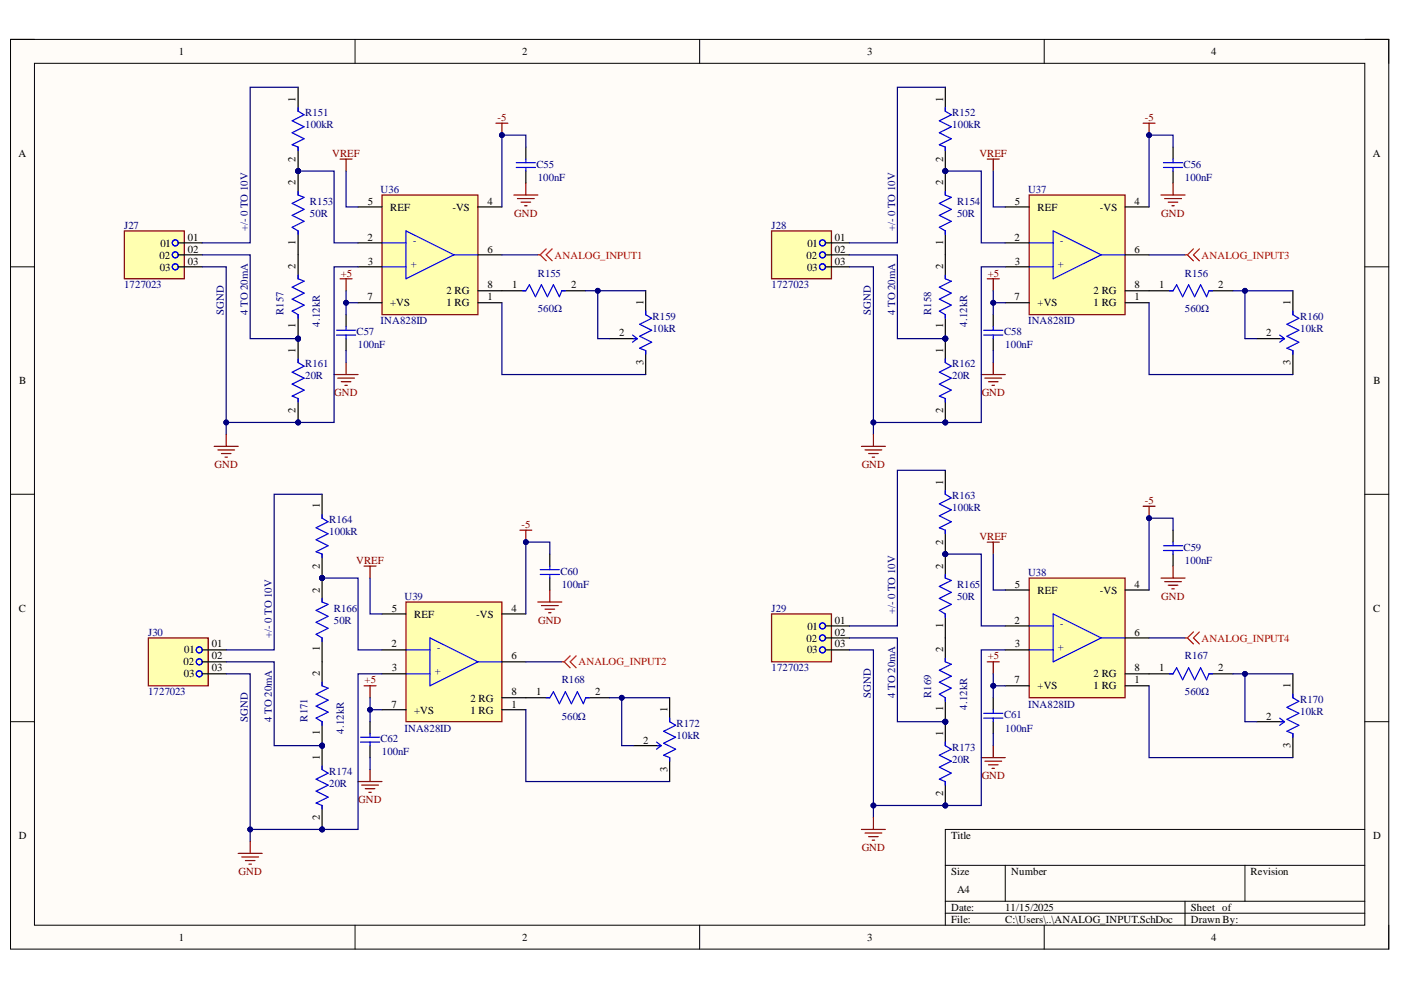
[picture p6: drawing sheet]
<svg xmlns="http://www.w3.org/2000/svg" width="297mm" height="210mm" viewBox="0 0 297 210" stroke-linecap="round" stroke-linejoin="round" font-family="sans-serif">
<defs><g id="words">
<g font-size="2.3">
<text x="37.9" y="11.7">1</text>
<text x="110.7" y="11.7">2</text>
<text x="183.9" y="11.7">3</text>
<text x="256.8" y="11.7">4</text>
<text x="62.7" y="21.5" transform="rotate(-90 62.7 21.5)">1</text>
<text x="199.9" y="21.5" transform="rotate(-90 199.9 21.5)">1</text>
<text x="3.9" y="33.3">A</text>
<text x="62.7" y="34.3" transform="rotate(-90 62.7 34.3)">2</text>
<text x="199.9" y="34.3" transform="rotate(-90 199.9 34.3)">2</text>
<text x="291" y="33.3">A</text>
<text x="62.7" y="39.3" transform="rotate(-90 62.7 39.3)">2</text>
<text x="199.9" y="39.3" transform="rotate(-90 199.9 39.3)">2</text>
<text x="78" y="43.4">5</text>
<text x="82.7" y="44.7">REF</text>
<text x="95.9" y="44.7">-VS</text>
<text x="103.4" y="43.4">4</text>
<text x="215.2" y="43.4">5</text>
<text x="220" y="44.7">REF</text>
<text x="233.2" y="44.7">-VS</text>
<text x="240.5" y="43.4">4</text>
<text x="34" y="52.3">01</text>
<text x="39.8" y="51">01</text>
<text x="39.8" y="53.6">02</text>
<text x="62.7" y="51.9" transform="rotate(-90 62.7 51.9)">1</text>
<text x="77.9" y="51">2</text>
<text x="103.4" y="53.6">6</text>
<text x="171.2" y="52.3">01</text>
<text x="177" y="51">01</text>
<text x="177" y="53.6">02</text>
<text x="199.9" y="51.9" transform="rotate(-90 199.9 51.9)">1</text>
<text x="215.1" y="51">2</text>
<text x="240.5" y="53.6">6</text>
<text x="33.8" y="54.8">02</text>
<text x="33.9" y="57.4">03</text>
<text x="39.8" y="56.1">03</text>
<text x="62.7" y="57.1" transform="rotate(-90 62.7 57.1)">2</text>
<text x="78" y="56.1">3</text>
<text x="171" y="54.8">02</text>
<text x="171.1" y="57.4">03</text>
<text x="177" y="56.1">03</text>
<text x="199.9" y="57.1" transform="rotate(-90 199.9 57.1)">2</text>
<text x="215.2" y="56.1">3</text>
<text x="77.9" y="63.7">7</text>
<text x="82.7" y="65">+VS</text>
<text x="94.6" y="65">1 RG</text>
<text x="94.6" y="62.4">2 RG</text>
<text x="103.4" y="63.7">1</text>
<text x="103.4" y="61.2">8</text>
<text x="108.6" y="61.2">1</text>
<text x="121.1" y="61.2">2</text>
<text x="136.4" y="64.7" transform="rotate(-90 136.4 64.7)">1</text>
<text x="215.1" y="63.7">7</text>
<text x="220" y="65">+VS</text>
<text x="231.8" y="65">1 RG</text>
<text x="231.8" y="62.4">2 RG</text>
<text x="240.5" y="63.7">1</text>
<text x="240.5" y="61.2">8</text>
<text x="245.8" y="61.2">1</text>
<text x="258.3" y="61.2">2</text>
<text x="273.6" y="64.7" transform="rotate(-90 273.6 64.7)">1</text>
<text x="62.7" y="69.6" transform="rotate(-90 62.7 69.6)">1</text>
<text x="131.3" y="71.3">2</text>
<text x="199.9" y="69.6" transform="rotate(-90 199.9 69.6)">1</text>
<text x="268.5" y="71.3">2</text>
<text x="62.7" y="74.9" transform="rotate(-90 62.7 74.9)">1</text>
<text x="136.4" y="77.3" transform="rotate(-90 136.4 77.3)">3</text>
<text x="199.9" y="74.9" transform="rotate(-90 199.9 74.9)">1</text>
<text x="273.6" y="77.3" transform="rotate(-90 273.6 77.3)">3</text>
<text x="4.1" y="81.4">B</text>
<text x="291.2" y="81.4">B</text>
<text x="62.7" y="87.6" transform="rotate(-90 62.7 87.6)">2</text>
<text x="199.9" y="87.6" transform="rotate(-90 199.9 87.6)">2</text>
<text x="67.8" y="107.8" transform="rotate(-90 67.8 107.8)">1</text>
<text x="199.9" y="102.7" transform="rotate(-90 199.9 102.7)">1</text>
<text x="199.9" y="115.5" transform="rotate(-90 199.9 115.5)">2</text>
<text x="67.8" y="125.6" transform="rotate(-90 67.8 125.6)">2</text>
<text x="67.8" y="120.6" transform="rotate(-90 67.8 120.6)">2</text>
<text x="199.9" y="120.6" transform="rotate(-90 199.9 120.6)">2</text>
<text x="215.2" y="124.6">5</text>
<text x="220" y="125.9">REF</text>
<text x="233.2" y="125.9">-VS</text>
<text x="240.5" y="124.6">4</text>
<text x="4" y="129.7">C</text>
<text x="83.1" y="129.7">5</text>
<text x="87.8" y="130.9">REF</text>
<text x="101" y="130.9">-VS</text>
<text x="108.4" y="129.7">4</text>
<text x="291.1" y="129.7">C</text>
<text x="44.9" y="137.3">01</text>
<text x="83" y="137.3">2</text>
<text x="171" y="136">02</text>
<text x="171.2" y="133.5">01</text>
<text x="177" y="132.2">01</text>
<text x="177" y="134.7">02</text>
<text x="177" y="137.3">03</text>
<text x="199.9" y="133.1" transform="rotate(-90 199.9 133.1)">1</text>
<text x="215.1" y="132.2">2</text>
<text x="215.2" y="137.3">3</text>
<text x="240.5" y="134.7">6</text>
<text x="38.9" y="141.1">02</text>
<text x="39" y="143.6">03</text>
<text x="39.1" y="138.6">01</text>
<text x="44.9" y="139.8">02</text>
<text x="44.9" y="142.4">03</text>
<text x="67.8" y="143.4" transform="rotate(-90 67.8 143.4)">2</text>
<text x="67.8" y="138.1" transform="rotate(-90 67.8 138.1)">1</text>
<text x="83.1" y="142.4">3</text>
<text x="108.4" y="139.8">6</text>
<text x="171.1" y="138.6">03</text>
<text x="199.9" y="138.3" transform="rotate(-90 199.9 138.3)">2</text>
<text x="231.8" y="143.6">2 RG</text>
<text x="240.5" y="142.4">8</text>
<text x="245.8" y="142.4">1</text>
<text x="258.3" y="142.4">2</text>
<text x="99.7" y="148.8">2 RG</text>
<text x="108.4" y="147.4">8</text>
<text x="113.7" y="147.4">1</text>
<text x="126.2" y="147.4">2</text>
<text x="215.1" y="144.9">7</text>
<text x="220" y="146.2">+VS</text>
<text x="231.8" y="146.2">1 RG</text>
<text x="240.5" y="144.9">1</text>
<text x="273.6" y="145.9" transform="rotate(-90 273.6 145.9)">1</text>
<text x="67.8" y="155.9" transform="rotate(-90 67.8 155.9)">1</text>
<text x="83" y="150">7</text>
<text x="87.8" y="151.3">+VS</text>
<text x="99.7" y="151.3">1 RG</text>
<text x="108.4" y="150">1</text>
<text x="141.5" y="151" transform="rotate(-90 141.5 151)">1</text>
<text x="199.9" y="150.8" transform="rotate(-90 199.9 150.8)">1</text>
<text x="268.5" y="152.6">2</text>
<text x="67.8" y="161.1" transform="rotate(-90 67.8 161.1)">1</text>
<text x="136.3" y="157.6">2</text>
<text x="199.9" y="156" transform="rotate(-90 199.9 156)">1</text>
<text x="273.6" y="158.6" transform="rotate(-90 273.6 158.6)">3</text>
<text x="141.5" y="163.6" transform="rotate(-90 141.5 163.6)">3</text>
<text x="67.8" y="173.9" transform="rotate(-90 67.8 173.9)">2</text>
<text x="199.9" y="168.8" transform="rotate(-90 199.9 168.8)">2</text>
<text x="4" y="177.9">D</text>
<text x="201.6" y="177.9">Title</text>
<text x="291.1" y="177.9">D</text>
<text x="201.6" y="185.5">Size</text>
<text x="214.4" y="185.5">Number</text>
<text x="265.2" y="185.5">Revision</text>
<text x="202.9" y="189.3">A4</text>
<text x="201.6" y="193.1">Date:</text>
<text x="201.6" y="195.7">File:</text>
<text x="213.1" y="193.1">11/15/2025</text>
<text x="213.1" y="195.7">C:\Users\..\ANALOG_INPUT.SchDoc</text>
<text x="252.5" y="193.1">Sheet of</text>
<text x="252.5" y="195.7">Drawn By:</text>
<text x="37.9" y="199.5">1</text>
<text x="110.7" y="199.5">2</text>
<text x="183.9" y="199.5">3</text>
<text x="256.8" y="199.5">4</text>
</g>
<g font-size="2.3" fill="#000080">
<text x="64.7" y="27.1">100kR</text>
<text x="64.7" y="24.6">R151</text>
<text x="201.9" y="27.1">100kR</text>
<text x="201.9" y="24.6">R152</text>
<text x="113.8" y="35.6">C55</text>
<text x="251" y="35.6">C56</text>
<text x="80.7" y="40.9">U36</text>
<text x="114" y="38.4">100nF</text>
<text x="218" y="40.9">U37</text>
<text x="251.2" y="38.4">100nF</text>
<text x="65.7" y="46">50R</text>
<text x="65.7" y="43.4">R153</text>
<text x="202.9" y="46">50R</text>
<text x="202.9" y="43.4">R154</text>
<text x="26.3" y="48.5">J27</text>
<text x="52.5" y="48.9" transform="rotate(-90 52.5 48.9)">+/- 0 TO 10V</text>
<text x="88.3" y="50.7" transform="rotate(-180 88.3 50.7)">-</text>
<text x="163.6" y="48.5">J28</text>
<text x="189.8" y="48.9" transform="rotate(-90 189.8 48.9)">+/- 0 TO 10V</text>
<text x="225.5" y="50.7" transform="rotate(-180 225.5 50.7)">-</text>
<text x="88.4" y="55.5" transform="rotate(-180 88.4 55.5)">+</text>
<text x="114" y="58.6">R155</text>
<text x="225.6" y="55.5" transform="rotate(-180 225.6 55.5)">+</text>
<text x="251.2" y="58.6">R156</text>
<text x="26.3" y="61.2">1727023</text>
<text x="163.6" y="61.2">1727023</text>
<text x="47.4" y="66.7" transform="rotate(-90 47.4 66.7)">SGND</text>
<text x="52.5" y="66.7" transform="rotate(-90 52.5 66.7)">4 TO 20mA</text>
<text x="60.1" y="66.7" transform="rotate(-90 60.1 66.7)">R157</text>
<text x="67.8" y="69.3" transform="rotate(-90 67.8 69.3)">4.12kR</text>
<text x="75.6" y="71.1">C57</text>
<text x="80.7" y="68.8">INA828ID</text>
<text x="114" y="66.2">560Ω</text>
<text x="138.4" y="70.3">10kR</text>
<text x="138.4" y="67.8">R159</text>
<text x="184.6" y="66.7" transform="rotate(-90 184.6 66.7)">SGND</text>
<text x="189.8" y="66.7" transform="rotate(-90 189.8 66.7)">4 TO 20mA</text>
<text x="197.4" y="66.7" transform="rotate(-90 197.4 66.7)">R158</text>
<text x="205" y="69.3" transform="rotate(-90 205 69.3)">4.12kR</text>
<text x="212.9" y="71.1">C58</text>
<text x="218" y="68.8">INA828ID</text>
<text x="251.2" y="66.2">560Ω</text>
<text x="275.6" y="70.3">10kR</text>
<text x="275.6" y="67.8">R160</text>
<text x="64.7" y="77.9">R161</text>
<text x="75.9" y="73.8">100nF</text>
<text x="201.9" y="77.9">R162</text>
<text x="213.1" y="73.8">100nF</text>
<text x="64.7" y="80.4">20R</text>
<text x="201.9" y="80.4">20R</text>
<text x="201.9" y="105.9">R163</text>
<text x="69.8" y="113.5">100kR</text>
<text x="69.8" y="110.9">R164</text>
<text x="201.9" y="108.4">100kR</text>
<text x="251" y="116.8">C59</text>
<text x="251.2" y="119.5">100nF</text>
<text x="118.8" y="121.8">C60</text>
<text x="119.1" y="124.6">100nF</text>
<text x="202.9" y="124.6">R165</text>
<text x="218" y="122.1">U38</text>
<text x="70.8" y="129.7">R166</text>
<text x="85.8" y="127.1">U39</text>
<text x="163.6" y="129.7">J29</text>
<text x="189.8" y="130.2" transform="rotate(-90 189.8 130.2)">+/- 0 TO 10V</text>
<text x="202.9" y="127.1">50R</text>
<text x="225.5" y="132" transform="rotate(-180 225.5 132)">-</text>
<text x="31.4" y="134.7">J30</text>
<text x="57.6" y="135.3" transform="rotate(-90 57.6 135.3)">+/- 0 TO 10V</text>
<text x="70.8" y="132.2">50R</text>
<text x="93.4" y="137" transform="rotate(-180 93.4 137)">-</text>
<text x="225.6" y="136.8" transform="rotate(-180 225.6 136.8)">+</text>
<text x="93.5" y="141.8" transform="rotate(-180 93.5 141.8)">+</text>
<text x="163.6" y="142.4">1727023</text>
<text x="251.2" y="139.8">R167</text>
<text x="31.4" y="147.4">1727023</text>
<text x="119.1" y="144.9">R168</text>
<text x="184.6" y="147.9" transform="rotate(-90 184.6 147.9)">SGND</text>
<text x="189.8" y="147.9" transform="rotate(-90 189.8 147.9)">4 TO 20mA</text>
<text x="197.4" y="147.9" transform="rotate(-90 197.4 147.9)">R169</text>
<text x="251.2" y="147.4">560Ω</text>
<text x="275.6" y="149">R170</text>
<text x="52.5" y="153" transform="rotate(-90 52.5 153)">SGND</text>
<text x="57.6" y="153" transform="rotate(-90 57.6 153)">4 TO 20mA</text>
<text x="65.2" y="153" transform="rotate(-90 65.2 153)">R171</text>
<text x="72.9" y="155.5" transform="rotate(-90 72.9 155.5)">4.12kR</text>
<text x="85.8" y="155.1">INA828ID</text>
<text x="119.1" y="152.6">560Ω</text>
<text x="143.4" y="154.1">R172</text>
<text x="205" y="150.5" transform="rotate(-90 205 150.5)">4.12kR</text>
<text x="212.9" y="152.3">C61</text>
<text x="213.1" y="155.1">100nF</text>
<text x="218" y="150">INA828ID</text>
<text x="275.6" y="151.6">10kR</text>
<text x="80.7" y="157.4">C62</text>
<text x="80.9" y="160.2">100nF</text>
<text x="143.4" y="156.6">10kR</text>
<text x="201.9" y="161.7">20R</text>
<text x="201.9" y="159.2">R173</text>
<text x="69.8" y="166.8">20R</text>
<text x="69.8" y="164.2">R174</text>
</g>
<g font-size="2.3" fill="#800000">
<text x="105.5" y="25.6">-5</text>
<text x="242.7" y="25.6">-5</text>
<text x="70.5" y="33.3">VREF</text>
<text x="207.6" y="33.3">VREF</text>
<text x="109" y="46">GND</text>
<text x="246.2" y="46">GND</text>
<text x="72.2" y="58.6">+5</text>
<text x="209.4" y="58.6">+5</text>
<text x="70.9" y="84">GND</text>
<text x="208.2" y="84">GND</text>
<text x="45.5" y="99.3">GND</text>
<text x="182.7" y="99.3">GND</text>
<text x="242.7" y="106.9">-5</text>
<text x="110.5" y="111.9">-5</text>
<text x="75.5" y="119.5">VREF</text>
<text x="207.6" y="114.5">VREF</text>
<text x="246.2" y="127.1">GND</text>
<text x="114.1" y="132.2">GND</text>
<text x="209.4" y="139.8">+5</text>
<text x="77.3" y="144.9">+5</text>
<text x="208.2" y="165.2">GND</text>
<text x="76" y="170.3">GND</text>
<text x="50.6" y="185.5">GND</text>
<text x="182.7" y="180.5">GND</text>
</g>
<g font-size="2.3" fill="#f00">
<text x="117.6" y="54.8">ANALOG_INPUT1</text>
<text x="254.8" y="54.8">ANALOG_INPUT3</text>
<text x="254.8" y="136">ANALOG_INPUT4</text>
<text x="122.6" y="141.1">ANALOG_INPUT2</text>
</g>
</g></defs>
<path d="M2.2 8.4h292.2v192.8h-292.2z" fill-rule="evenodd" fill="#fffcf8"/>
<path d="M2.2 8.4h292.2v192.8h-292.2z" fill="none" stroke="#000" stroke-width=".21"/>
<path d="M7.3 13.4h282.1v182.8h-282.1z" fill-rule="evenodd" fill="#fffcf8"/>
<g fill="none" stroke="#000" stroke-width=".21">
<path d="M2.2 8.3h5.1M7.3 13.4h282.1v182.8h-282.1zM75.3 8.3v5.1M148.3 8.3v5.1M221.4 8.4v5M289.4 8.4h5v5M2.2 56.6h5.1M289.4 56.6h5M2.2 104.8h5.1M289.4 104.8h5M2.2 153h5.1M289.4 153h5"/>
<path d="M289.4 175.9h-89v20.3M75.3 196.2v5M148.3 196.2v5M200.4 183.5h89M200.4 191.1h89M200.4 193.6h89M213.1 183.5v7.6M221.4 196.2v5M251.2 191.1v5.1M264 183.5v7.6M294.4 196.2v5"/>
</g>
<path d="M81 41.3h20.3v25.4h-20.3z" fill-rule="evenodd" fill="#ffffb0"/>
<path d="M81 41.3h20.3v25.4h-20.3z" fill="none" stroke="#800000" stroke-width=".25"/>
<path d="M81 56.6h5.1M81 51.5h5.1M86.1 49l10.1 5-10.1 5.1zM96.2 54h5.1" fill="none" stroke="#00f" stroke-width=".25"/>
<path d="M75.9 56.6h5.1M75.9 51.5h5.1M75.9 43.9h5.1M101.3 43.9h5.1M101.3 54h5.1M75.9 64.2h5.1M101.3 64.2h5.1M101.3 61.6h5.1" fill="none" stroke="#000" stroke-width=".25"/>
<path d="M26.4 49h12.7v10.1h-12.7z" fill-rule="evenodd" fill="#ffffb0"/>
<path d="M26.4 49h12.7v10.1h-12.7z" fill="none" stroke="#800000" stroke-width=".25"/>
<g fill="none" stroke="#00f" stroke-width=".25">
<circle cx="37.2" cy="54" r=".63"/>
<circle cx="37.2" cy="51.5" r=".63"/>
<circle cx="37.2" cy="56.6" r=".63"/>
</g>
<path d="M37.8 51.5h5.1M37.8 54h5.1M37.8 56.6h5.1" fill="none" stroke="#000" stroke-width=".25"/>
<circle cx="63.2" cy="36.3" r=".51" fill="#000080"/>
<circle cx="63.2" cy="36.3" r=".51" fill="none" stroke="#000080" stroke-width=".21"/>
<path d="M63.2 18.5v5.1M63.2 31.2v5.1" fill="none" stroke="#000" stroke-width=".25"/>
<circle cx="63.2" cy="36.3" r=".51" fill="#000080"/>
<circle cx="63.2" cy="36.3" r=".51" fill="none" stroke="#000080" stroke-width=".21"/>
<path d="M63.2 22.8v.8l1.3 .7-2.6 1.3 2.6 1.3-2.6 1.2 2.6 1.3-2.6 1.3 1.3 .5v.8" fill="none" stroke="#00f" stroke-width=".25"/>
<circle cx="63.2" cy="36.3" r=".51" fill="#000080"/>
<circle cx="63.2" cy="36.3" r=".51" fill="none" stroke="#000080" stroke-width=".21"/>
<path d="M63.2 36.3v5M63.2 49v5" fill="none" stroke="#000" stroke-width=".25"/>
<circle cx="63.2" cy="36.3" r=".51" fill="#000080"/>
<circle cx="63.2" cy="36.3" r=".51" fill="none" stroke="#000080" stroke-width=".21"/>
<path d="M63.2 40.6v.7l1.3 .6-2.6 1.2 2.6 1.3-2.6 1.3 2.6 1.2-2.6 1.3 1.3 .8v.7" fill="none" stroke="#00f" stroke-width=".25"/>
<circle cx="63.2" cy="71.8" r=".51" fill="#000080"/>
<circle cx="63.2" cy="71.8" r=".51" fill="none" stroke="#000080" stroke-width=".21"/>
<path d="M63.2 66.7v5.1" fill="none" stroke="#000" stroke-width=".25"/>
<circle cx="63.2" cy="71.8" r=".51" fill="#000080"/>
<circle cx="63.2" cy="71.8" r=".51" fill="none" stroke="#000080" stroke-width=".21"/>
<path d="M63.2 54v5.1" fill="none" stroke="#000" stroke-width=".25"/>
<path d="M63.2 58.3v.8l1.3 .5-2.6 1.3 2.6 1.3-2.6 1.2 2.6 1.3-2.6 1.3 1.3 .7v.8" fill="none" stroke="#00f" stroke-width=".25"/>
<circle cx="63.2" cy="71.8" r=".51" fill="#000080"/>
<circle cx="63.2" cy="71.8" r=".51" fill="none" stroke="#000080" stroke-width=".21"/>
<circle cx="63.2" cy="89.6" r=".51" fill="#000080"/>
<circle cx="63.2" cy="89.6" r=".51" fill="none" stroke="#000080" stroke-width=".21"/>
<path d="M63.2 71.8v5.1" fill="none" stroke="#000" stroke-width=".25"/>
<circle cx="63.2" cy="71.8" r=".51" fill="#000080"/>
<circle cx="63.2" cy="71.8" r=".51" fill="none" stroke="#000080" stroke-width=".21"/>
<path d="M63.2 84.5v5.1" fill="none" stroke="#000" stroke-width=".25"/>
<circle cx="63.2" cy="89.6" r=".51" fill="#000080"/>
<circle cx="63.2" cy="89.6" r=".51" fill="none" stroke="#000080" stroke-width=".21"/>
<path d="M63.2 76.1v.8l1.3 .7-2.6 1.3 2.6 1.3-2.6 1.2 2.6 1.3-2.6 1.3 1.3 .5v.7" fill="none" stroke="#00f" stroke-width=".25"/>
<path d="M72.1 33.7h2.5M73.4 33.7v2.6M105.1 26.1h2.6M106.4 26.1v2.6M72.1 59.1h2.5M73.4 59.1v2.5" fill="none" stroke="#800000" stroke-width=".25"/>
<circle cx="106.4" cy="28.7" r=".51" fill="#000080"/>
<circle cx="106.4" cy="28.7" r=".51" fill="none" stroke="#000080" stroke-width=".21"/>
<path d="M111.5 31.2v2.5M111.5 36.3v2.5M73.4 66.7v2.6M73.4 71.8v2.5M106.4 61.6h5.1M119.1 61.6h5.1M129.3 71.8h5.1M136.9 61.6v5.1M136.9 74.3v5.1" fill="none" stroke="#000" stroke-width=".25"/>
<g fill="none" stroke="#00f" stroke-width=".25">
<path d="M109.5 34.5h4M109.5 35.5h4M111.5 33.7v.8M111.5 35.5v.8M71.3 70h4.1M71.3 71h4.1M73.4 69.3v.7M73.4 71v.8M110.7 61.6h.8l.7-1.2 1.3 2.5 1.3-2.5 1.3 2.5 1.2-2.5 1.3 2.5 .5-1.3h.8M134.1 71l1 .8M134.4 71.8h.7M135.1 71.8l-1 .8"/>
<path d="M136.9 66v.7l1.3 .8-2.6 1.3 2.6 1.2-2.6 1.3 2.6 1.3-2.6 1.2 1.3 .5v.8"/>
</g>
<path d="M111.5 38.8v2.5M108.9 41.3h5.1M109.7 42.1h3.6M110.5 42.9h2M111.2 43.6h.5M70.8 79.4h5.1M73.4 76.9v2.5M71.6 80.2h3.6M72.4 80.9h2M73.1 81.7h.5" fill="none" stroke="#800000" stroke-width=".25"/>
<path d="M114 54h.5M114.5 54l1.3 1.3M115.8 52.8l-1.3 1.2M117.1 52.8l-1.3 1.2 1.3 1.3" fill="none" stroke="#f00" stroke-width=".25"/>
<path d="M63.2 36.3h7.6v15.2h5.1" fill="none" stroke="#000080" stroke-width=".25"/>
<circle cx="63.2" cy="36.3" r=".51" fill="#000080"/>
<circle cx="63.2" cy="36.3" r=".51" fill="none" stroke="#000080" stroke-width=".21"/>
<path d="M63.2 18.5h-10.2v33h-10.1M42.9 54h10.1v17.8h10.2" fill="none" stroke="#000080" stroke-width=".25"/>
<circle cx="63.2" cy="71.8" r=".51" fill="#000080"/>
<circle cx="63.2" cy="71.8" r=".51" fill="none" stroke="#000080" stroke-width=".21"/>
<path d="M42.9 56.6h5.1v33h22.8v-33h5.1" fill="none" stroke="#000080" stroke-width=".25"/>
<circle cx="63.2" cy="89.6" r=".51" fill="#000080"/>
<circle cx="63.2" cy="89.6" r=".51" fill="none" stroke="#000080" stroke-width=".21"/>
<circle cx="48" cy="89.6" r=".51" fill="#000080"/>
<circle cx="48" cy="89.6" r=".51" fill="none" stroke="#000080" stroke-width=".21"/>
<path d="M48 89.6v2.5" fill="none" stroke="#000080" stroke-width=".25"/>
<circle cx="48" cy="89.6" r=".51" fill="#000080"/>
<circle cx="48" cy="89.6" r=".51" fill="none" stroke="#000080" stroke-width=".21"/>
<path d="M73.4 36.3v7.6h2.5M111.5 31.2v-2.5h-5.1v15.2M73.4 74.3v2.6" fill="none" stroke="#000080" stroke-width=".25"/>
<circle cx="106.4" cy="28.7" r=".51" fill="#000080"/>
<circle cx="106.4" cy="28.7" r=".51" fill="none" stroke="#000080" stroke-width=".21"/>
<path d="M126.7 61.6v10.2" fill="none" stroke="#000080" stroke-width=".25"/>
<circle cx="126.7" cy="61.6" r=".51" fill="#000080"/>
<circle cx="126.7" cy="61.6" r=".51" fill="none" stroke="#000080" stroke-width=".21"/>
<path d="M106.4 54h7.6M73.4 61.6v2.6h2.5" fill="none" stroke="#000080" stroke-width=".25"/>
<circle cx="73.4" cy="64.2" r=".51" fill="#000080"/>
<circle cx="73.4" cy="64.2" r=".51" fill="none" stroke="#000080" stroke-width=".21"/>
<path d="M73.4 64.2v2.5" fill="none" stroke="#000080" stroke-width=".25"/>
<circle cx="73.4" cy="64.2" r=".51" fill="#000080"/>
<circle cx="73.4" cy="64.2" r=".51" fill="none" stroke="#000080" stroke-width=".21"/>
<path d="M106.4 64.2v15.2h30.5M124.2 61.6h12.7M126.7 71.8h2.6" fill="none" stroke="#000080" stroke-width=".25"/>
<circle cx="126.7" cy="61.6" r=".51" fill="#000080"/>
<circle cx="126.7" cy="61.6" r=".51" fill="none" stroke="#000080" stroke-width=".21"/>
<path d="M86.1 127.6h20.3v25.4h-20.3z" fill-rule="evenodd" fill="#ffffb0"/>
<path d="M86.1 127.6h20.3v25.4h-20.3z" fill="none" stroke="#800000" stroke-width=".25"/>
<path d="M86.1 137.8h5.1M91.2 135.3l10.1 5-10.1 5.1zM86.1 142.9h5.1M101.3 140.3h5.1" fill="none" stroke="#00f" stroke-width=".25"/>
<path d="M81 137.8h5.1M81 130.2h5.1M106.4 130.2h5.1M81 150.5h5.1M81 142.9h5.1M106.4 150.5h5.1M106.4 147.9h5.1M106.4 140.3h5.1" fill="none" stroke="#000" stroke-width=".25"/>
<path d="M31.4 135.3h12.8v10.1h-12.8z" fill-rule="evenodd" fill="#ffffb0"/>
<path d="M31.4 135.3h12.8v10.1h-12.8z" fill="none" stroke="#800000" stroke-width=".25"/>
<g fill="none" stroke="#00f" stroke-width=".25">
<circle cx="42.2" cy="137.8" r=".64"/>
<circle cx="42.2" cy="142.9" r=".64"/>
<circle cx="42.2" cy="140.3" r=".64"/>
</g>
<path d="M42.9 137.8h5.1M42.9 140.3h5.1M42.9 142.9h5.1" fill="none" stroke="#000" stroke-width=".25"/>
<circle cx="68.3" cy="122.6" r=".51" fill="#000080"/>
<circle cx="68.3" cy="122.6" r=".51" fill="none" stroke="#000080" stroke-width=".21"/>
<path d="M68.3 104.8v5.1M68.3 117.5v5.1" fill="none" stroke="#000" stroke-width=".25"/>
<circle cx="68.3" cy="122.6" r=".51" fill="#000080"/>
<circle cx="68.3" cy="122.6" r=".51" fill="none" stroke="#000080" stroke-width=".21"/>
<path d="M68.3 109.1v.8l1.3 .7-2.6 1.3 2.6 1.3-2.6 1.2 2.6 1.3-2.6 1.3 1.3 .5v.7" fill="none" stroke="#00f" stroke-width=".25"/>
<circle cx="68.3" cy="122.6" r=".51" fill="#000080"/>
<circle cx="68.3" cy="122.6" r=".51" fill="none" stroke="#000080" stroke-width=".21"/>
<path d="M68.3 122.6v5M68.3 135.3v5" fill="none" stroke="#000" stroke-width=".25"/>
<circle cx="68.3" cy="122.6" r=".51" fill="#000080"/>
<circle cx="68.3" cy="122.6" r=".51" fill="none" stroke="#000080" stroke-width=".21"/>
<path d="M68.3 126.9v.7l1.3 .5-2.6 1.3 2.6 1.3-2.6 1.3 2.6 1.2-2.6 1.3 1.3 .8v.7" fill="none" stroke="#00f" stroke-width=".25"/>
<circle cx="68.3" cy="158.1" r=".51" fill="#000080"/>
<circle cx="68.3" cy="158.1" r=".51" fill="none" stroke="#000080" stroke-width=".21"/>
<path d="M68.3 153v5.1" fill="none" stroke="#000" stroke-width=".25"/>
<circle cx="68.3" cy="158.1" r=".51" fill="#000080"/>
<circle cx="68.3" cy="158.1" r=".51" fill="none" stroke="#000080" stroke-width=".21"/>
<path d="M68.3 140.3v5.1" fill="none" stroke="#000" stroke-width=".25"/>
<path d="M68.3 144.6v.8l1.3 .5-2.6 1.3 2.6 1.2-2.6 1.3 2.6 1.3-2.6 1.3 1.3 .7v.8" fill="none" stroke="#00f" stroke-width=".25"/>
<circle cx="68.3" cy="158.1" r=".51" fill="#000080"/>
<circle cx="68.3" cy="158.1" r=".51" fill="none" stroke="#000080" stroke-width=".21"/>
<circle cx="68.3" cy="175.9" r=".51" fill="#000080"/>
<circle cx="68.3" cy="175.9" r=".51" fill="none" stroke="#000080" stroke-width=".21"/>
<path d="M68.3 158.1v5.1" fill="none" stroke="#000" stroke-width=".25"/>
<circle cx="68.3" cy="158.1" r=".51" fill="#000080"/>
<circle cx="68.3" cy="158.1" r=".51" fill="none" stroke="#000080" stroke-width=".21"/>
<path d="M68.3 170.8v5.1" fill="none" stroke="#000" stroke-width=".25"/>
<circle cx="68.3" cy="175.9" r=".51" fill="#000080"/>
<circle cx="68.3" cy="175.9" r=".51" fill="none" stroke="#000080" stroke-width=".21"/>
<path d="M68.3 162.4v.8l1.3 .7-2.6 1.3 2.6 1.3-2.6 1.2 2.6 1.3-2.6 1.3 1.3 .5v.7" fill="none" stroke="#00f" stroke-width=".25"/>
<path d="M110.2 112.4h2.6M111.5 112.4v2.5M77.2 120h2.5M78.5 120v2.6M77.2 145.4h2.5M78.5 145.4v2.5" fill="none" stroke="#800000" stroke-width=".25"/>
<circle cx="111.5" cy="114.9" r=".51" fill="#000080"/>
<circle cx="111.5" cy="114.9" r=".51" fill="none" stroke="#000080" stroke-width=".21"/>
<path d="M116.6 117.5v2.5M116.6 122.6v2.5M78.5 153v2.6M78.5 158.1v2.5M111.5 147.9h5.1M124.2 147.9h5.1M134.4 158.1h5M142 147.9v5.1M142 160.6v5.1" fill="none" stroke="#000" stroke-width=".25"/>
<g fill="none" stroke="#00f" stroke-width=".25">
<path d="M114.5 120.8h4.1M114.5 121.8h4.1M116.6 120v.8M116.6 121.8v.8M76.4 156.3h4.1M76.4 157.3h4.1M78.5 155.6v.7M78.5 157.3v.8M115.8 147.9h.8l.7-1.2 1.3 2.5 1.3-2.5 1.2 2.5 1.3-2.5 1.3 2.5 .5-1.3h.8M139.2 157.3l1 .8M139.4 158.1h.8M140.2 158.1l-1 .8"/>
<path d="M142 152.3v.7l1.2 .8-2.5 1.2 2.5 1.3-2.5 1.3 2.5 1.3-2.5 1.2 1.3 .5v.8"/>
</g>
<path d="M114 127.6h5.1M114.8 128.4h3.5M115.6 129.2h2M116.3 129.9h.5M116.6 125.1v2.5M75.9 165.7h5.1M76.7 166.5h3.5M77.4 167.2h2.1M78.2 168h.5M78.5 163.2v2.5" fill="none" stroke="#800000" stroke-width=".25"/>
<path d="M120.9 139.1l-1.3 1.2M122.2 139.1l-1.3 1.2 1.3 1.3M119.1 140.3h.5M119.6 140.3l1.3 1.3" fill="none" stroke="#f00" stroke-width=".25"/>
<path d="M68.3 122.6h7.6v15.2h5.1" fill="none" stroke="#000080" stroke-width=".25"/>
<circle cx="68.3" cy="122.6" r=".51" fill="#000080"/>
<circle cx="68.3" cy="122.6" r=".51" fill="none" stroke="#000080" stroke-width=".21"/>
<path d="M68.3 104.8h-10.2v33h-10.1M48 140.3h10.1v17.8h10.2" fill="none" stroke="#000080" stroke-width=".25"/>
<circle cx="68.3" cy="158.1" r=".51" fill="#000080"/>
<circle cx="68.3" cy="158.1" r=".51" fill="none" stroke="#000080" stroke-width=".21"/>
<path d="M48 142.9h5v33h22.9v-33h5.1" fill="none" stroke="#000080" stroke-width=".25"/>
<circle cx="68.3" cy="175.9" r=".51" fill="#000080"/>
<circle cx="68.3" cy="175.9" r=".51" fill="none" stroke="#000080" stroke-width=".21"/>
<circle cx="53" cy="175.9" r=".51" fill="#000080"/>
<circle cx="53" cy="175.9" r=".51" fill="none" stroke="#000080" stroke-width=".21"/>
<path d="M53 175.9v2.5" fill="none" stroke="#000080" stroke-width=".25"/>
<circle cx="53" cy="175.9" r=".51" fill="#000080"/>
<circle cx="53" cy="175.9" r=".51" fill="none" stroke="#000080" stroke-width=".21"/>
<path d="M116.6 117.5v-2.6h-5.1v15.3M78.5 122.6v7.6h2.5M78.5 160.6v2.6" fill="none" stroke="#000080" stroke-width=".25"/>
<circle cx="111.5" cy="114.9" r=".51" fill="#000080"/>
<circle cx="111.5" cy="114.9" r=".51" fill="none" stroke="#000080" stroke-width=".21"/>
<path d="M131.8 147.9v10.2" fill="none" stroke="#000080" stroke-width=".25"/>
<circle cx="131.8" cy="147.9" r=".51" fill="#000080"/>
<circle cx="131.8" cy="147.9" r=".51" fill="none" stroke="#000080" stroke-width=".21"/>
<path d="M78.5 147.9v2.6h2.5M111.5 140.3h7.6" fill="none" stroke="#000080" stroke-width=".25"/>
<circle cx="78.5" cy="150.5" r=".51" fill="#000080"/>
<circle cx="78.5" cy="150.5" r=".51" fill="none" stroke="#000080" stroke-width=".21"/>
<path d="M78.5 150.5v2.5" fill="none" stroke="#000080" stroke-width=".25"/>
<circle cx="78.5" cy="150.5" r=".51" fill="#000080"/>
<circle cx="78.5" cy="150.5" r=".51" fill="none" stroke="#000080" stroke-width=".21"/>
<path d="M111.5 150.5v15.2h30.5M129.3 147.9h12.7M131.8 158.1h2.6" fill="none" stroke="#000080" stroke-width=".25"/>
<circle cx="131.8" cy="147.9" r=".51" fill="#000080"/>
<circle cx="131.8" cy="147.9" r=".51" fill="none" stroke="#000080" stroke-width=".21"/>
<path d="M218.2 41.3h20.3v25.4h-20.3z" fill-rule="evenodd" fill="#ffffb0"/>
<path d="M218.2 41.3h20.3v25.4h-20.3z" fill="none" stroke="#800000" stroke-width=".25"/>
<path d="M218.2 56.6h5.1M218.2 51.5h5.1M223.3 49l10.2 5-10.2 5.1zM233.5 54h5" fill="none" stroke="#00f" stroke-width=".25"/>
<path d="M213.1 56.6h5.1M213.1 51.5h5.1M213.1 43.9h5.1M238.5 43.9h5.1M238.5 54h5.1M213.1 64.2h5.1M238.5 64.2h5.1M238.5 61.7h5.1" fill="none" stroke="#000" stroke-width=".25"/>
<path d="M163.6 49h12.7v10.1h-12.7z" fill-rule="evenodd" fill="#ffffb0"/>
<path d="M163.6 49h12.7v10.1h-12.7z" fill="none" stroke="#800000" stroke-width=".25"/>
<g fill="none" stroke="#00f" stroke-width=".25">
<circle cx="174.4" cy="51.5" r=".64"/>
<circle cx="174.4" cy="54" r=".64"/>
<circle cx="174.4" cy="56.6" r=".64"/>
<circle cx="174.4" cy="56.6" r=".63"/>
<circle cx="174.4" cy="54" r=".63"/>
</g>
<path d="M175 51.5h5.1M175 54h5.1M175 56.6h5.1" fill="none" stroke="#000" stroke-width=".25"/>
<circle cx="200.4" cy="36.3" r=".51" fill="#000080"/>
<circle cx="200.4" cy="36.3" r=".51" fill="none" stroke="#000080" stroke-width=".21"/>
<path d="M200.4 18.5v5.1M200.4 31.2v5.1" fill="none" stroke="#000" stroke-width=".25"/>
<circle cx="200.4" cy="36.3" r=".51" fill="#000080"/>
<circle cx="200.4" cy="36.3" r=".51" fill="none" stroke="#000080" stroke-width=".21"/>
<path d="M200.4 22.8v.8l1.3 .7-2.5 1.3 2.5 1.3-2.5 1.2 2.5 1.3-2.5 1.3 1.2 .5v.8" fill="none" stroke="#00f" stroke-width=".25"/>
<circle cx="200.4" cy="36.3" r=".51" fill="#000080"/>
<circle cx="200.4" cy="36.3" r=".51" fill="none" stroke="#000080" stroke-width=".21"/>
<path d="M200.4 36.3v5M200.4 49v5" fill="none" stroke="#000" stroke-width=".25"/>
<circle cx="200.4" cy="36.3" r=".51" fill="#000080"/>
<circle cx="200.4" cy="36.3" r=".51" fill="none" stroke="#000080" stroke-width=".21"/>
<path d="M200.4 40.6v.7l1.3 .6-2.5 1.2 2.5 1.3-2.5 1.3 2.5 1.2-2.5 1.3 1.2 .8v.7" fill="none" stroke="#00f" stroke-width=".25"/>
<circle cx="200.4" cy="71.8" r=".51" fill="#000080"/>
<circle cx="200.4" cy="71.8" r=".51" fill="none" stroke="#000080" stroke-width=".21"/>
<path d="M200.4 66.7v5.1" fill="none" stroke="#000" stroke-width=".25"/>
<circle cx="200.4" cy="71.8" r=".51" fill="#000080"/>
<circle cx="200.4" cy="71.8" r=".51" fill="none" stroke="#000080" stroke-width=".21"/>
<path d="M200.4 54v5.1" fill="none" stroke="#000" stroke-width=".25"/>
<path d="M200.4 58.3v.8l1.3 .5-2.5 1.3 2.5 1.3-2.5 1.2 2.5 1.3-2.5 1.3 1.2 .7v.8" fill="none" stroke="#00f" stroke-width=".25"/>
<circle cx="200.4" cy="71.8" r=".51" fill="#000080"/>
<circle cx="200.4" cy="71.8" r=".51" fill="none" stroke="#000080" stroke-width=".21"/>
<circle cx="200.4" cy="89.6" r=".51" fill="#000080"/>
<circle cx="200.4" cy="89.6" r=".51" fill="none" stroke="#000080" stroke-width=".21"/>
<path d="M200.4 71.8v5.1" fill="none" stroke="#000" stroke-width=".25"/>
<circle cx="200.4" cy="71.8" r=".51" fill="#000080"/>
<circle cx="200.4" cy="71.8" r=".51" fill="none" stroke="#000080" stroke-width=".21"/>
<path d="M200.4 84.5v5.1" fill="none" stroke="#000" stroke-width=".25"/>
<circle cx="200.4" cy="89.6" r=".51" fill="#000080"/>
<circle cx="200.4" cy="89.6" r=".51" fill="none" stroke="#000080" stroke-width=".21"/>
<path d="M200.4 76.1v.8l1.3 .7-2.5 1.3 2.5 1.3-2.5 1.2 2.5 1.3-2.5 1.3 1.2 .5v.8" fill="none" stroke="#00f" stroke-width=".25"/>
<path d="M209.3 33.7h2.6M210.6 33.7v2.6M242.4 26.1h2.5M243.6 26.1v2.6M209.3 59.1h2.6M210.6 59.1v2.6" fill="none" stroke="#800000" stroke-width=".25"/>
<circle cx="243.6" cy="28.7" r=".51" fill="#000080"/>
<circle cx="243.6" cy="28.7" r=".51" fill="none" stroke="#000080" stroke-width=".21"/>
<path d="M248.7 31.2v2.5M248.7 36.3v2.5M210.6 66.7v2.6M210.6 71.8v2.5M243.6 61.7h5.1M256.3 61.7h5.1M266.5 71.8h5.1M274.1 61.7v5M274.1 74.3v5.1" fill="none" stroke="#000" stroke-width=".25"/>
<g fill="none" stroke="#00f" stroke-width=".25">
<path d="M246.7 34.5h4M246.7 35.5h4M248.7 33.7v.8M248.7 35.5v.8M208.6 70h4M208.6 71h4M210.6 69.3v.7M210.6 71v.8M247.9 61.7h.8l.8-1.3 1.2 2.5 1.3-2.5 1.3 2.5 1.2-2.5 1.3 2.5 .5-1.2h.8M271.3 71l1 .8M271.6 71.8h.7M272.3 71.8l-1 .8"/>
<path d="M274.1 66v.7l1.3 .8-2.6 1.3 2.6 1.2-2.6 1.3 2.6 1.3-2.6 1.2 1.3 .5v.8"/>
</g>
<path d="M248.7 38.8v2.5M246.2 41.3h5M246.9 42.1h3.6M247.7 42.9h2M248.5 43.6h.5M208 79.4h5.1M210.6 76.9v2.5M208.8 80.2h3.6M209.6 80.9h2M210.3 81.7h.5" fill="none" stroke="#800000" stroke-width=".25"/>
<path d="M251.2 54h.6M251.8 54l1.2 1.3M253 52.8l-1.2 1.2M254.3 52.8l-1.3 1.2 1.3 1.3" fill="none" stroke="#f00" stroke-width=".25"/>
<path d="M200.4 36.3h7.6v15.2h5.1" fill="none" stroke="#000080" stroke-width=".25"/>
<circle cx="200.4" cy="36.3" r=".51" fill="#000080"/>
<circle cx="200.4" cy="36.3" r=".51" fill="none" stroke="#000080" stroke-width=".21"/>
<path d="M200.4 18.5h-10.1v33h-10.2M180.1 54h10.2v17.8h10.1" fill="none" stroke="#000080" stroke-width=".25"/>
<circle cx="200.4" cy="71.8" r=".51" fill="#000080"/>
<circle cx="200.4" cy="71.8" r=".51" fill="none" stroke="#000080" stroke-width=".21"/>
<path d="M180.1 56.6h5.1v33h22.8v-33h5.1" fill="none" stroke="#000080" stroke-width=".25"/>
<circle cx="200.4" cy="89.6" r=".51" fill="#000080"/>
<circle cx="200.4" cy="89.6" r=".51" fill="none" stroke="#000080" stroke-width=".21"/>
<circle cx="185.2" cy="89.6" r=".51" fill="#000080"/>
<circle cx="185.2" cy="89.6" r=".51" fill="none" stroke="#000080" stroke-width=".21"/>
<path d="M185.2 89.6v2.5" fill="none" stroke="#000080" stroke-width=".25"/>
<circle cx="185.2" cy="89.6" r=".51" fill="#000080"/>
<circle cx="185.2" cy="89.6" r=".51" fill="none" stroke="#000080" stroke-width=".21"/>
<path d="M210.6 36.3v7.6h2.5M248.7 31.2v-2.5h-5.1v15.2M210.6 74.3v2.6" fill="none" stroke="#000080" stroke-width=".25"/>
<circle cx="243.6" cy="28.7" r=".51" fill="#000080"/>
<circle cx="243.6" cy="28.7" r=".51" fill="none" stroke="#000080" stroke-width=".21"/>
<path d="M264 61.7v10.1" fill="none" stroke="#000080" stroke-width=".25"/>
<circle cx="264" cy="61.7" r=".51" fill="#000080"/>
<circle cx="264" cy="61.7" r=".51" fill="none" stroke="#000080" stroke-width=".21"/>
<path d="M243.6 54h7.6M210.6 61.7v2.5h2.5" fill="none" stroke="#000080" stroke-width=".25"/>
<circle cx="210.6" cy="64.2" r=".51" fill="#000080"/>
<circle cx="210.6" cy="64.2" r=".51" fill="none" stroke="#000080" stroke-width=".21"/>
<path d="M210.6 64.2v2.5" fill="none" stroke="#000080" stroke-width=".25"/>
<circle cx="210.6" cy="64.2" r=".51" fill="#000080"/>
<circle cx="210.6" cy="64.2" r=".51" fill="none" stroke="#000080" stroke-width=".21"/>
<path d="M243.6 64.2v15.2h30.5M261.4 61.7h12.7M264 71.8h2.5" fill="none" stroke="#000080" stroke-width=".25"/>
<circle cx="264" cy="61.7" r=".51" fill="#000080"/>
<circle cx="264" cy="61.7" r=".51" fill="none" stroke="#000080" stroke-width=".21"/>
<path d="M218.2 122.6h20.3v25.3h-20.3z" fill-rule="evenodd" fill="#ffffb0"/>
<path d="M218.2 122.6h20.3v25.3h-20.3z" fill="none" stroke="#800000" stroke-width=".25"/>
<path d="M218.2 137.8h5.1M218.2 132.7h5.1M223.3 130.2l10.2 5.1-10.2 5zM233.5 135.3h5" fill="none" stroke="#00f" stroke-width=".25"/>
<path d="M213.1 137.8h5.1M213.1 132.7h5.1M213.1 125.1h5.1M238.5 125.1h5.1M238.5 135.3h5.1M213.1 145.4h5.1M238.5 145.4h5.1M238.5 142.9h5.1" fill="none" stroke="#000" stroke-width=".25"/>
<path d="M163.6 130.2h12.7v10.1h-12.7z" fill-rule="evenodd" fill="#ffffb0"/>
<path d="M163.6 130.2h12.7v10.1h-12.7z" fill="none" stroke="#800000" stroke-width=".25"/>
<g fill="none" stroke="#00f" stroke-width=".25">
<circle cx="174.4" cy="135.3" r=".64"/>
<circle cx="174.4" cy="137.8" r=".64"/>
<circle cx="174.4" cy="132.7" r=".64"/>
<circle cx="174.4" cy="132.7" r=".63"/>
<circle cx="174.4" cy="137.8" r=".63"/>
<circle cx="174.4" cy="135.3" r=".63"/>
</g>
<path d="M175 132.7h5.1M175 135.3h5.1M175 137.8h5.1" fill="none" stroke="#000" stroke-width=".25"/>
<circle cx="200.4" cy="117.5" r=".51" fill="#000080"/>
<circle cx="200.4" cy="117.5" r=".51" fill="none" stroke="#000080" stroke-width=".21"/>
<path d="M200.4 99.7v5.1M200.4 112.4v5.1" fill="none" stroke="#000" stroke-width=".25"/>
<circle cx="200.4" cy="117.5" r=".51" fill="#000080"/>
<circle cx="200.4" cy="117.5" r=".51" fill="none" stroke="#000080" stroke-width=".21"/>
<path d="M200.4 104v.8l1.3 .8-2.5 1.2 2.5 1.3-2.5 1.3 2.5 1.2-2.5 1.3 1.2 .5v.8" fill="none" stroke="#00f" stroke-width=".25"/>
<circle cx="200.4" cy="117.5" r=".51" fill="#000080"/>
<circle cx="200.4" cy="117.5" r=".51" fill="none" stroke="#000080" stroke-width=".21"/>
<path d="M200.4 117.5v5.1M200.4 130.2v5.1" fill="none" stroke="#000" stroke-width=".25"/>
<circle cx="200.4" cy="117.5" r=".51" fill="#000080"/>
<circle cx="200.4" cy="117.5" r=".51" fill="none" stroke="#000080" stroke-width=".21"/>
<path d="M200.4 121.8v.8l1.3 .5-2.5 1.2 2.5 1.3-2.5 1.3 2.5 1.2-2.5 1.3 1.2 .8v.7" fill="none" stroke="#00f" stroke-width=".25"/>
<circle cx="200.4" cy="153" r=".51" fill="#000080"/>
<circle cx="200.4" cy="153" r=".51" fill="none" stroke="#000080" stroke-width=".21"/>
<path d="M200.4 147.9v5.1" fill="none" stroke="#000" stroke-width=".25"/>
<circle cx="200.4" cy="153" r=".51" fill="#000080"/>
<circle cx="200.4" cy="153" r=".51" fill="none" stroke="#000080" stroke-width=".21"/>
<path d="M200.4 135.3v5" fill="none" stroke="#000" stroke-width=".25"/>
<path d="M200.4 139.6v.7l1.3 .5-2.5 1.3 2.5 1.3-2.5 1.2 2.5 1.3-2.5 1.3 1.2 .7v.8" fill="none" stroke="#00f" stroke-width=".25"/>
<circle cx="200.4" cy="153" r=".51" fill="#000080"/>
<circle cx="200.4" cy="153" r=".51" fill="none" stroke="#000080" stroke-width=".21"/>
<circle cx="200.4" cy="170.8" r=".51" fill="#000080"/>
<circle cx="200.4" cy="170.8" r=".51" fill="none" stroke="#000080" stroke-width=".21"/>
<path d="M200.4 153v5.1" fill="none" stroke="#000" stroke-width=".25"/>
<circle cx="200.4" cy="153" r=".51" fill="#000080"/>
<circle cx="200.4" cy="153" r=".51" fill="none" stroke="#000080" stroke-width=".21"/>
<path d="M200.4 165.7v5.1" fill="none" stroke="#000" stroke-width=".25"/>
<circle cx="200.4" cy="170.8" r=".51" fill="#000080"/>
<circle cx="200.4" cy="170.8" r=".51" fill="none" stroke="#000080" stroke-width=".21"/>
<path d="M200.4 157.3v.8l1.3 .8-2.5 1.2 2.5 1.3-2.5 1.3 2.5 1.2-2.5 1.3 1.2 .5v.8" fill="none" stroke="#00f" stroke-width=".25"/>
<path d="M209.3 114.9h2.6M210.6 114.9v2.6M242.4 107.3h2.5M243.6 107.3v2.6M209.3 140.3h2.6M210.6 140.3v2.6" fill="none" stroke="#800000" stroke-width=".25"/>
<circle cx="243.6" cy="109.9" r=".51" fill="#000080"/>
<circle cx="243.6" cy="109.9" r=".51" fill="none" stroke="#000080" stroke-width=".21"/>
<path d="M248.7 112.4v2.5M248.7 117.5v2.5M210.6 147.9v2.6M210.6 153v2.6M243.6 142.9h5.1M256.3 142.9h5.1M266.5 153h5.1M274.1 142.9v5M274.1 155.6v5" fill="none" stroke="#000" stroke-width=".25"/>
<g fill="none" stroke="#00f" stroke-width=".25">
<path d="M246.7 115.7h4M246.7 116.7h4M248.7 114.9v.8M248.7 116.7v.8M208.6 151.2h4M208.6 152.3h4M210.6 150.5v.7M210.6 152.3v.7M247.9 142.9h.8l.8-1.3 1.2 2.5 1.3-2.5 1.3 2.5 1.2-2.5 1.3 2.5 .5-1.2h.8M271.3 152.3l1 .7M271.6 153h.7M272.3 153l-1 .8"/>
<path d="M274.1 147.2v.7l1.3 .8-2.6 1.3 2.6 1.2-2.6 1.3 2.6 1.3-2.6 1.2 1.3 .6v.7"/>
</g>
<path d="M246.2 122.6h5M246.9 123.3h3.6M247.7 124.1h2M248.5 124.8h.5M248.7 120v2.6M210.6 158.1v2.5M208 160.6h5.1M208.8 161.4h3.6M209.6 162.2h2M210.3 162.9h.5" fill="none" stroke="#800000" stroke-width=".25"/>
<path d="M251.2 135.3h.6M251.8 135.3l1.2 1.2M253 134l-1.2 1.3M254.3 134l-1.3 1.3 1.3 1.2" fill="none" stroke="#f00" stroke-width=".25"/>
<path d="M200.4 117.5h7.6v15.2h5.1" fill="none" stroke="#000080" stroke-width=".25"/>
<circle cx="200.4" cy="117.5" r=".51" fill="#000080"/>
<circle cx="200.4" cy="117.5" r=".51" fill="none" stroke="#000080" stroke-width=".21"/>
<path d="M200.4 99.7h-10.1v33h-10.2M180.1 135.3h10.2v17.7h10.1" fill="none" stroke="#000080" stroke-width=".25"/>
<circle cx="200.4" cy="153" r=".51" fill="#000080"/>
<circle cx="200.4" cy="153" r=".51" fill="none" stroke="#000080" stroke-width=".21"/>
<path d="M180.1 137.8h5.1v33h22.8v-33h5.1" fill="none" stroke="#000080" stroke-width=".25"/>
<circle cx="200.4" cy="170.8" r=".51" fill="#000080"/>
<circle cx="200.4" cy="170.8" r=".51" fill="none" stroke="#000080" stroke-width=".21"/>
<circle cx="185.2" cy="170.8" r=".51" fill="#000080"/>
<circle cx="185.2" cy="170.8" r=".51" fill="none" stroke="#000080" stroke-width=".21"/>
<path d="M185.2 170.8v2.5" fill="none" stroke="#000080" stroke-width=".25"/>
<circle cx="185.2" cy="170.8" r=".51" fill="#000080"/>
<circle cx="185.2" cy="170.8" r=".51" fill="none" stroke="#000080" stroke-width=".21"/>
<path d="M210.6 117.5v7.6h2.5M248.7 112.4v-2.5h-5.1v15.2M210.6 155.6v2.5" fill="none" stroke="#000080" stroke-width=".25"/>
<circle cx="243.6" cy="109.9" r=".51" fill="#000080"/>
<circle cx="243.6" cy="109.9" r=".51" fill="none" stroke="#000080" stroke-width=".21"/>
<path d="M264 142.9v10.1" fill="none" stroke="#000080" stroke-width=".25"/>
<circle cx="264" cy="142.9" r=".51" fill="#000080"/>
<circle cx="264" cy="142.9" r=".51" fill="none" stroke="#000080" stroke-width=".21"/>
<path d="M243.6 135.3h7.6M210.6 142.9v2.5h2.5" fill="none" stroke="#000080" stroke-width=".25"/>
<circle cx="210.6" cy="145.4" r=".51" fill="#000080"/>
<circle cx="210.6" cy="145.4" r=".51" fill="none" stroke="#000080" stroke-width=".21"/>
<path d="M210.6 145.4v2.5" fill="none" stroke="#000080" stroke-width=".25"/>
<circle cx="210.6" cy="145.4" r=".51" fill="#000080"/>
<circle cx="210.6" cy="145.4" r=".51" fill="none" stroke="#000080" stroke-width=".21"/>
<path d="M243.6 145.4v15.2h30.5M261.4 142.9h12.7M264 153h2.5" fill="none" stroke="#000080" stroke-width=".25"/>
<circle cx="264" cy="142.9" r=".51" fill="#000080"/>
<circle cx="264" cy="142.9" r=".51" fill="none" stroke="#000080" stroke-width=".21"/>
<g fill="none" stroke="#800000" stroke-width=".25">
<path d="M45.4 94.6h5.1M46.2 95.4h3.5M46.9 96.2h2.1M47.7 96.9h.5M48 92.1v2.5M182.6 94.6h5.1M183.4 95.4h3.6M184.2 96.2h2M184.9 96.9h.5M185.2 92.1v2.5M53 178.4v2.5M182.6 175.9h5.1"/>
<path d="M183.4 176.6h3.6M184.2 177.4h2M184.9 178.1h.5M185.2 173.3v2.6M50.5 180.9h5.1M51.3 181.7h3.5M52 182.5h2.1M52.8 183.2h.5"/>
</g>
<use href="#words"/>
</svg>
